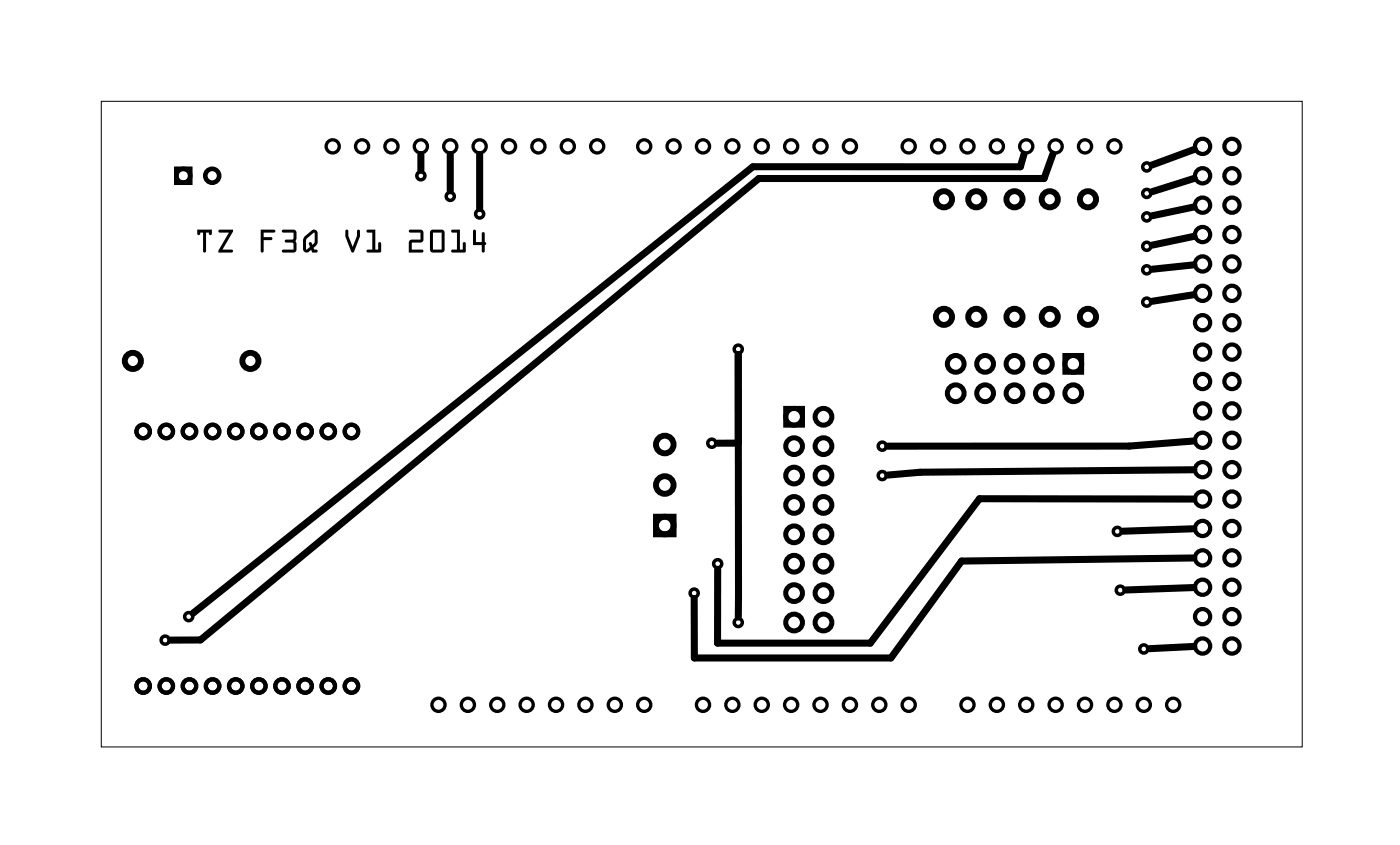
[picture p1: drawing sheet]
<svg xmlns="http://www.w3.org/2000/svg" width="121mm" height="73mm" viewBox="0 0 121 73" stroke-linecap="round" stroke-linejoin="round" font-family="sans-serif">
<path d="M8.8 8.8h103.8v55.8h-103.8z" fill="none" stroke="#000" stroke-width=".09"/>
<g fill="none" stroke="#000" stroke-width=".43">
<path d="M67.9 35.3h1.5v1.4h-1.5zM92 30.7h1.5v1.5h-1.5z"/>
<circle cx="68.6" cy="36" r=".72"/>
<circle cx="68.6" cy="38.6" r=".72"/>
<circle cx="71.2" cy="36" r=".72"/>
<circle cx="71.2" cy="38.6" r=".72"/>
<circle cx="82.6" cy="34" r=".72"/>
<circle cx="82.6" cy="31.4" r=".72"/>
<circle cx="85.1" cy="34" r=".72"/>
<circle cx="85.1" cy="31.4" r=".72"/>
<circle cx="87.7" cy="34" r=".72"/>
<circle cx="87.7" cy="31.4" r=".72"/>
<circle cx="90.2" cy="34" r=".72"/>
<circle cx="90.2" cy="31.4" r=".72"/>
<circle cx="92.8" cy="34" r=".72"/>
<circle cx="92.8" cy="31.4" r=".72"/>
<circle cx="68.6" cy="46.2" r=".72"/>
<circle cx="68.6" cy="43.6" r=".72"/>
<circle cx="68.6" cy="48.7" r=".72"/>
<circle cx="68.6" cy="51.3" r=".72"/>
<circle cx="68.6" cy="41.1" r=".72"/>
<circle cx="68.6" cy="53.8" r=".72"/>
<circle cx="71.2" cy="48.7" r=".72"/>
<circle cx="71.2" cy="43.6" r=".72"/>
<circle cx="71.2" cy="46.2" r=".72"/>
<circle cx="71.2" cy="51.3" r=".72"/>
<circle cx="71.2" cy="41.1" r=".72"/>
<circle cx="71.2" cy="53.8" r=".72"/>
</g>
<g fill="none" stroke="#000" stroke-width=".51">
<path d="M56.7 44.7h1.5v1.5h-1.5z"/>
<circle cx="81.6" cy="17.2" r=".7"/>
<circle cx="84.4" cy="17.2" r=".7"/>
<circle cx="87.7" cy="17.2" r=".7"/>
<circle cx="90.7" cy="17.2" r=".7"/>
<circle cx="94" cy="17.2" r=".7"/>
<circle cx="11.5" cy="31.2" r=".7"/>
<circle cx="21.6" cy="31.2" r=".7"/>
<circle cx="57.5" cy="38.4" r=".76"/>
<circle cx="81.6" cy="27.4" r=".7"/>
<circle cx="84.4" cy="27.4" r=".7"/>
<circle cx="87.7" cy="27.4" r=".7"/>
<circle cx="90.7" cy="27.4" r=".7"/>
<circle cx="94" cy="27.4" r=".7"/>
<circle cx="57.5" cy="45.4" r=".76"/>
<circle cx="57.5" cy="41.9" r=".76"/>
</g>
<g fill="#000">
<path d="M17 19.8h1.3v.4a.13 .13 0 0 1-.1 .1 .13 .13 0 0 1-.1-.1v-.1h-.3v1.6a.13 .13 0 0 1-.1 .1 .13 .13 0 0 1-.2-.1v-1.6h-.2v.1a.13 .13 0 0 1-.1 .1 .13 .13 0 0 1-.2-.1zM17 19.8v.4a.13 .13 0 0 0 .2 .1 .13 .13 0 0 0 .1-.1v-.1h.3v1.6a.13 .13 0 0 0 .1 .1 .13 .13 0 0 0 .1-.1v-1.6h.3v.1a.13 .13 0 0 0 .1 .1 .13 .13 0 0 0 .1-.1v-.4zM18.9 19.9l1.2-.1v.2l-.9 1.6h.8a.13 .13 0 0 1 .1 .1 .13 .13 0 0 1-.1 .1h-1.1v-.1l.9-1.6h-.8zM18.9 19.9l.1 .2h.8l-.9 1.6v.1h1.1a.13 .13 0 0 0 .1-.1 .13 .13 0 0 0-.1-.1h-.8l.9-1.6v-.2zM22.5 19.8h1.2a.13 .13 0 0 1 .1 .2 .13 .13 0 0 1-.1 .1h-.9v.4h.6a.13 .13 0 0 1 .1 .1 .13 .13 0 0 1-.1 .1h-.6v1a.13 .13 0 0 1-.1 .1 .13 .13 0 0 1-.2-.1zM22.5 19.8v1.9a.13 .13 0 0 0 .2 .1 .13 .13 0 0 0 .1-.1v-1h.6a.13 .13 0 0 0 .1-.1 .13 .13 0 0 0-.1-.1h-.6v-.4h.9a.13 .13 0 0 0 .1-.1 .13 .13 0 0 0-.1-.2zM24.4 19.9l1-.1 .1 .1a.92 .92 0 0 1 .1 .8l-.1 .1 .1 .2a.92 .92 0 0 1-.1 .8h-.1h-.9a.13 .13 0 0 1-.1-.1 .13 .13 0 0 1 .1-.1h.9l-.1-.6h-.6a.13 .13 0 0 1-.1-.2 .13 .13 0 0 1 .1-.1h.6l.1-.6h-1zM24.4 19.9v.2h1l-.1 .6h-.6a.13 .13 0 0 0-.1 .1 .13 .13 0 0 0 .1 .2h.6l.1 .6h-.9a.13 .13 0 0 0-.1 .1 .13 .13 0 0 0 .1 .1h.9l.1-.1a.92 .92 0 0 0 .1-.7l-.1-.2 .1-.1a.92 .92 0 0 0-.1-.8l-.1-.1zM26.4 20.4l.7-.6a.32 .32 0 0 1 .4 .4l-.1 .8-.3 .4 .1 .2h.1a.13 .13 0 0 1 .2 .1 .13 .13 0 0 1-.2 .1h-.3l-.1-.2-.4 .2a.32 .32 0 0 1-.3-.3v-.9zM26.4 20.4l-.2 .2v.9l.2 .3a.44 .44 0 0 0 .5-.2l.1 .2h.3a.13 .13 0 0 0 .2-.1 .13 .13 0 0 0-.2-.1h-.1l-.1-.2 .3-.4 .1-.8-.1-.3h-.4zM26.5 20.6l-.1 .2 .1 .8 .3-.3-.1-.2a.16 .16 0 0 1 .2-.2 .16 .16 0 0 1 .1 .3l.2-.3v-.8zM26.5 20.6l.7-.5v.8l-.2 .3a.16 .16 0 0 0-.1-.2 .16 .16 0 0 0-.2 .1l.1 .2-.3 .3-.1-.8zM29.9 19.9h.2v.5l.4 .9 .4-.9v-.4a.13 .13 0 0 1 .1-.2 .13 .13 0 0 1 .1 .2v.4l-.5 1.3-.1 .1-.1-.1-.6-1.3zM29.9 19.9l-.1 .5 .6 1.3 .1 .1 .1-.1 .5-1.3v-.4a.13 .13 0 0 0-.1-.2 .13 .13 0 0 0-.1 .2v.4l-.4 .9-.4-.9v-.5zM31.7 19.9l.7-.1v1.8h.3v-.5a.13 .13 0 0 1 .1-.2 .13 .13 0 0 1 .1 .2v.6v.1h-1.1a.13 .13 0 0 1-.1-.1 .13 .13 0 0 1 .1-.1h.4v-1.5h-.4zM31.7 19.9l.1 .2h.4v1.5h-.4a.13 .13 0 0 0-.1 .1 .13 .13 0 0 0 .1 .1h1.1v-.1v-.6a.13 .13 0 0 0-.1-.2 .13 .13 0 0 0-.1 .2v.5h-.3v-1.8zM35.4 19.9l.9-.1 .3 .2v.7l-.1 .2-.2 .1h-.7v.6h.9a.13 .13 0 0 1 .1 .1 .13 .13 0 0 1-.1 .1h-1.2v-.8l.1-.2 .2-.1h.7v-.6h-.9zM35.4 19.9v.2h.9v.6h-.7l-.2 .1-.1 .2v.8h1.2a.13 .13 0 0 0 .1-.1 .13 .13 0 0 0-.1-.1h-.9v-.6h.7l.2-.1 .1-.2v-.7l-.3-.2zM37.2 19.9l.2-.1h.8l.2 .2v1.6l-.1 .2h-.9l-.2-.1v-1.6zM37.2 19.9v.2v1.6l.2 .1h.9l.1-.2v-1.6l-.2-.2h-.8zM37.4 20.1v1.5h.8v-1.5zM37.4 20.1h.8v1.5h-.8zM39 19.9l.8-.1v1.8h.2v-.5a.13 .13 0 0 1 .1-.2 .14 .14 0 0 1 .2 .2v.6l-.1 .1h-1.1a.13 .13 0 0 1-.1-.1 .13 .13 0 0 1 .1-.1h.4v-1.5h-.4zM39 19.9l.1 .2h.4v1.5h-.4a.13 .13 0 0 0-.1 .1 .13 .13 0 0 0 .1 .1h1.1l.1-.1v-.6a.14 .14 0 0 0-.2-.2 .13 .13 0 0 0-.1 .2v.5h-.2v-1.8zM40.9 19.9h.2v1h.5v-.7a.13 .13 0 0 1 .2-.1 .13 .13 0 0 1 .1 .1v.7a.13 .13 0 0 1 .1 .1 .13 .13 0 0 1-.1 .2v.5a.13 .13 0 0 1-.1 .1 .13 .13 0 0 1-.2-.1v-.5h-.7zM40.9 19.9v1.3h.7v.5a.13 .13 0 0 0 .2 .1 .13 .13 0 0 0 .1-.1v-.5a.13 .13 0 0 0 .1-.2 .13 .13 0 0 0-.1-.1v-.7a.13 .13 0 0 0-.1-.1 .13 .13 0 0 0-.2 .1v.7h-.5v-1z"/>
<path d="M17 19.8h1.3v.4a.13 .13 0 0 1-.1 .1 .13 .13 0 0 1-.1-.1v-.1h-.3v1.6a.13 .13 0 0 1-.1 .1 .13 .13 0 0 1-.2-.1v-1.6h-.2v.1a.13 .13 0 0 1-.1 .1 .13 .13 0 0 1-.2-.1zM18.9 19.9l1.2-.1v.2l-.9 1.6h.8a.13 .13 0 0 1 .1 .1 .13 .13 0 0 1-.1 .1h-1.1v-.1l.9-1.6h-.8zM22.5 19.8h1.2a.13 .13 0 0 1 .1 .2 .13 .13 0 0 1-.1 .1h-.9v.4h.6a.13 .13 0 0 1 .1 .1 .13 .13 0 0 1-.1 .1h-.6v1a.13 .13 0 0 1-.1 .1 .13 .13 0 0 1-.2-.1zM24.4 19.9l1-.1 .1 .1a.92 .92 0 0 1 .1 .8l-.1 .1 .1 .2a.92 .92 0 0 1-.1 .7l-.1 .1h-.9a.13 .13 0 0 1-.1-.1 .13 .13 0 0 1 .1-.1h.9l-.1-.6h-.6a.13 .13 0 0 1-.1-.2 .13 .13 0 0 1 .1-.1h.6l.1-.6h-1zM26.4 20.4l.6-.5h.4l.1 .3-.1 .8-.3 .4 .1 .2h.1a.13 .13 0 0 1 .2 .1 .13 .13 0 0 1-.2 .1h-.3l-.1-.2a.44 .44 0 0 1-.5 .2l-.2-.3v-.9zM26.5 20.6l-.1 .2 .1 .8 .3-.3-.1-.2a.16 .16 0 0 1 .2-.2 .16 .16 0 0 1 .1 .3l.2-.3v-.8zM29.9 19.9h.2v.5l.4 .9 .4-.9v-.4a.13 .13 0 0 1 .1-.2 .13 .13 0 0 1 .1 .2v.4l-.5 1.3-.1 .1-.1-.1-.6-1.3zM31.7 19.9l.7-.1v1.8h.3v-.5a.13 .13 0 0 1 .1-.2 .13 .13 0 0 1 .1 .2v.6v.1h-1.1a.13 .13 0 0 1-.1-.1 .13 .13 0 0 1 .1-.1h.4v-1.5h-.4zM35.4 19.9l.9-.1 .3 .2v.7l-.1 .2-.2 .1h-.7v.6h.9a.13 .13 0 0 1 .1 .1 .13 .13 0 0 1-.1 .1h-1.2v-.8l.1-.2 .2-.1h.7v-.6h-.9zM37.2 19.9l.2-.1h.8l.2 .2v1.6l-.1 .2h-.9l-.2-.1v-1.6zM37.4 20.1v1.5h.8v-1.5zM39 19.9l.8-.1v1.8h.2v-.5a.13 .13 0 0 1 .1-.2 .14 .14 0 0 1 .2 .2v.6l-.1 .1h-1.1a.13 .13 0 0 1-.1-.1 .13 .13 0 0 1 .1-.1h.4v-1.5h-.4zM40.9 19.9h.2v1h.5v-.7a.13 .13 0 0 1 .2-.1 .13 .13 0 0 1 .1 .1v.7a.13 .13 0 0 1 .1 .1 .13 .13 0 0 1-.1 .2v.5a.13 .13 0 0 1-.1 .1 .13 .13 0 0 1-.2-.1v-.5h-.7z"/>
</g>
<g fill="none" stroke="#000" stroke-width=".36">
<circle cx="103.9" cy="15.2" r=".66"/>
<circle cx="103.9" cy="12.6" r=".66"/>
<circle cx="103.9" cy="17.7" r=".66"/>
<circle cx="106.5" cy="15.2" r=".66"/>
<circle cx="106.5" cy="12.6" r=".66"/>
<circle cx="106.5" cy="17.7" r=".66"/>
<circle cx="12.4" cy="37.3" r=".58"/>
<circle cx="14.4" cy="37.3" r=".58"/>
<circle cx="16.4" cy="37.3" r=".58"/>
<circle cx="18.4" cy="37.3" r=".58"/>
<circle cx="20.4" cy="37.3" r=".58"/>
<circle cx="22.4" cy="37.3" r=".58"/>
<circle cx="24.4" cy="37.3" r=".58"/>
<circle cx="26.4" cy="37.3" r=".58"/>
<circle cx="28.4" cy="37.3" r=".58"/>
<circle cx="30.4" cy="37.3" r=".58"/>
<circle cx="103.9" cy="30.4" r=".66"/>
<circle cx="103.9" cy="22.8" r=".66"/>
<circle cx="103.9" cy="25.3" r=".66"/>
<circle cx="103.9" cy="27.9" r=".66"/>
<circle cx="103.9" cy="33" r=".66"/>
<circle cx="103.9" cy="38" r=".66"/>
<circle cx="103.9" cy="35.5" r=".66"/>
<circle cx="103.9" cy="20.3" r=".66"/>
<circle cx="106.5" cy="22.8" r=".66"/>
<circle cx="106.5" cy="30.4" r=".66"/>
<circle cx="106.5" cy="27.9" r=".66"/>
<circle cx="106.5" cy="25.3" r=".66"/>
<circle cx="106.5" cy="35.5" r=".66"/>
<circle cx="106.5" cy="33" r=".66"/>
<circle cx="106.5" cy="38" r=".66"/>
<circle cx="106.5" cy="20.3" r=".66"/>
<circle cx="12.4" cy="59.3" r=".58"/>
<circle cx="14.4" cy="59.3" r=".58"/>
<circle cx="16.4" cy="59.3" r=".58"/>
<circle cx="18.4" cy="59.3" r=".58"/>
<circle cx="20.4" cy="59.3" r=".58"/>
<circle cx="22.4" cy="59.3" r=".58"/>
<circle cx="24.4" cy="59.3" r=".58"/>
<circle cx="26.4" cy="59.3" r=".58"/>
<circle cx="28.4" cy="59.3" r=".58"/>
<circle cx="30.4" cy="59.3" r=".58"/>
<circle cx="103.9" cy="48.2" r=".66"/>
<circle cx="103.9" cy="45.7" r=".66"/>
<circle cx="103.9" cy="50.7" r=".66"/>
<circle cx="103.9" cy="43.1" r=".66"/>
<circle cx="103.9" cy="55.8" r=".66"/>
<circle cx="103.9" cy="40.6" r=".66"/>
<circle cx="103.9" cy="53.3" r=".66"/>
<circle cx="106.5" cy="50.7" r=".66"/>
<circle cx="106.5" cy="48.2" r=".66"/>
<circle cx="106.5" cy="43.1" r=".66"/>
<circle cx="106.5" cy="45.7" r=".66"/>
<circle cx="106.5" cy="55.8" r=".66"/>
<circle cx="106.5" cy="53.3" r=".66"/>
<circle cx="106.5" cy="40.6" r=".66"/>
</g>
<g fill="none" stroke="#000" stroke-width=".4">
<path d="M15.2 14.6h1.2v1.2h-1.2z"/>
<circle cx="15.8" cy="15.2" r=".6"/>
<circle cx="18.3" cy="15.2" r=".6"/>
</g>
<g fill="none" stroke="#000" stroke-width=".3">
<circle cx="36.4" cy="15.2" r=".35"/>
<circle cx="38.9" cy="17" r=".35"/>
<circle cx="41.5" cy="18.5" r=".35"/>
<circle cx="99.1" cy="16.7" r=".35"/>
<circle cx="99.1" cy="18.7" r=".35"/>
<circle cx="99.1" cy="14.4" r=".35"/>
<circle cx="61.5" cy="38.3" r=".35"/>
<circle cx="63.8" cy="30.2" r=".35"/>
<circle cx="76.3" cy="38.6" r=".35"/>
<circle cx="99.1" cy="26.1" r=".35"/>
<circle cx="99.1" cy="21.3" r=".35"/>
<circle cx="99.1" cy="23.3" r=".35"/>
<circle cx="14.3" cy="55.3" r=".35"/>
<circle cx="16.3" cy="53.3" r=".35"/>
<circle cx="60" cy="51.3" r=".35"/>
<circle cx="62" cy="48.7" r=".35"/>
<circle cx="63.8" cy="53.8" r=".35"/>
<circle cx="76.3" cy="41.1" r=".35"/>
<circle cx="96.6" cy="45.9" r=".35"/>
<circle cx="96.8" cy="51" r=".35"/>
<circle cx="98.9" cy="56.1" r=".35"/>
</g>
<g fill="none" stroke="#000" stroke-width=".29">
<circle cx="28.8" cy="12.6" r=".57"/>
<circle cx="31.3" cy="12.6" r=".57"/>
<circle cx="33.8" cy="12.6" r=".57"/>
<circle cx="36.4" cy="12.6" r=".57"/>
<circle cx="38.9" cy="12.6" r=".57"/>
<circle cx="41.5" cy="12.6" r=".57"/>
<circle cx="44" cy="12.6" r=".57"/>
<circle cx="46.5" cy="12.6" r=".57"/>
<circle cx="49.1" cy="12.6" r=".57"/>
<circle cx="51.6" cy="12.6" r=".57"/>
<circle cx="55.7" cy="12.6" r=".57"/>
<circle cx="58.2" cy="12.6" r=".57"/>
<circle cx="60.8" cy="12.6" r=".57"/>
<circle cx="63.3" cy="12.6" r=".57"/>
<circle cx="65.8" cy="12.6" r=".57"/>
<circle cx="68.4" cy="12.6" r=".57"/>
<circle cx="70.9" cy="12.6" r=".57"/>
<circle cx="73.5" cy="12.6" r=".57"/>
<circle cx="78.5" cy="12.6" r=".57"/>
<circle cx="81.1" cy="12.6" r=".57"/>
<circle cx="83.6" cy="12.6" r=".57"/>
<circle cx="86.2" cy="12.6" r=".57"/>
<circle cx="88.7" cy="12.6" r=".57"/>
<circle cx="91.2" cy="12.6" r=".57"/>
<circle cx="93.8" cy="12.6" r=".57"/>
<circle cx="96.3" cy="12.6" r=".57"/>
<circle cx="37.9" cy="60.9" r=".57"/>
<circle cx="40.4" cy="60.9" r=".57"/>
<circle cx="43" cy="60.9" r=".57"/>
<circle cx="45.5" cy="60.9" r=".57"/>
<circle cx="48.1" cy="60.9" r=".57"/>
<circle cx="50.6" cy="60.9" r=".57"/>
<circle cx="53.1" cy="60.9" r=".57"/>
<circle cx="55.7" cy="60.9" r=".57"/>
<circle cx="60.8" cy="60.9" r=".57"/>
<circle cx="63.3" cy="60.9" r=".57"/>
<circle cx="65.8" cy="60.9" r=".57"/>
<circle cx="68.4" cy="60.9" r=".57"/>
<circle cx="70.9" cy="60.9" r=".57"/>
<circle cx="73.5" cy="60.9" r=".57"/>
<circle cx="76" cy="60.9" r=".57"/>
<circle cx="78.5" cy="60.9" r=".57"/>
<circle cx="83.6" cy="60.9" r=".57"/>
<circle cx="86.2" cy="60.9" r=".57"/>
<circle cx="88.7" cy="60.9" r=".57"/>
<circle cx="91.2" cy="60.9" r=".57"/>
<circle cx="93.8" cy="60.9" r=".57"/>
<circle cx="96.3" cy="60.9" r=".57"/>
<circle cx="98.9" cy="60.9" r=".57"/>
<circle cx="101.4" cy="60.9" r=".57"/>
</g>
<g fill="none" stroke="#000" stroke-width=".61">
<path d="M36.4 13.4v1.3M38.9 13.4v3.1M41.5 13.4v4.6M88.5 13.3l-.3 1.1h-23.1l-48.4 38.6M91 13.3l-.8 2.1h-24.6l-48.3 39.9h-2.5M103.2 17.9l-3.6 .7M103.2 15.4l-3.6 1.2M103.2 12.9l-3.6 1.4M62 38.3h1.8v-7.6v22.6M103.2 38.1l-5.6 .5h-20.9M103.2 22.9l-3.6 .4M103.2 25.5l-3.6 .5"/>
<path d="M103.2 20.4l-3.6 .8M103.2 43.1h-18.5l-9.5 12.5h-13.2v-6.4M103.2 48.2l-20.1 .3-6.1 8.4h-17v-5.2M103.2 40.6l-23.7 .2-2.8 .3M103.2 45.7l-6.1 .2M103.2 50.8l-5.9 .2M103.2 55.9l-3.9 .2"/>
</g>
</svg>
